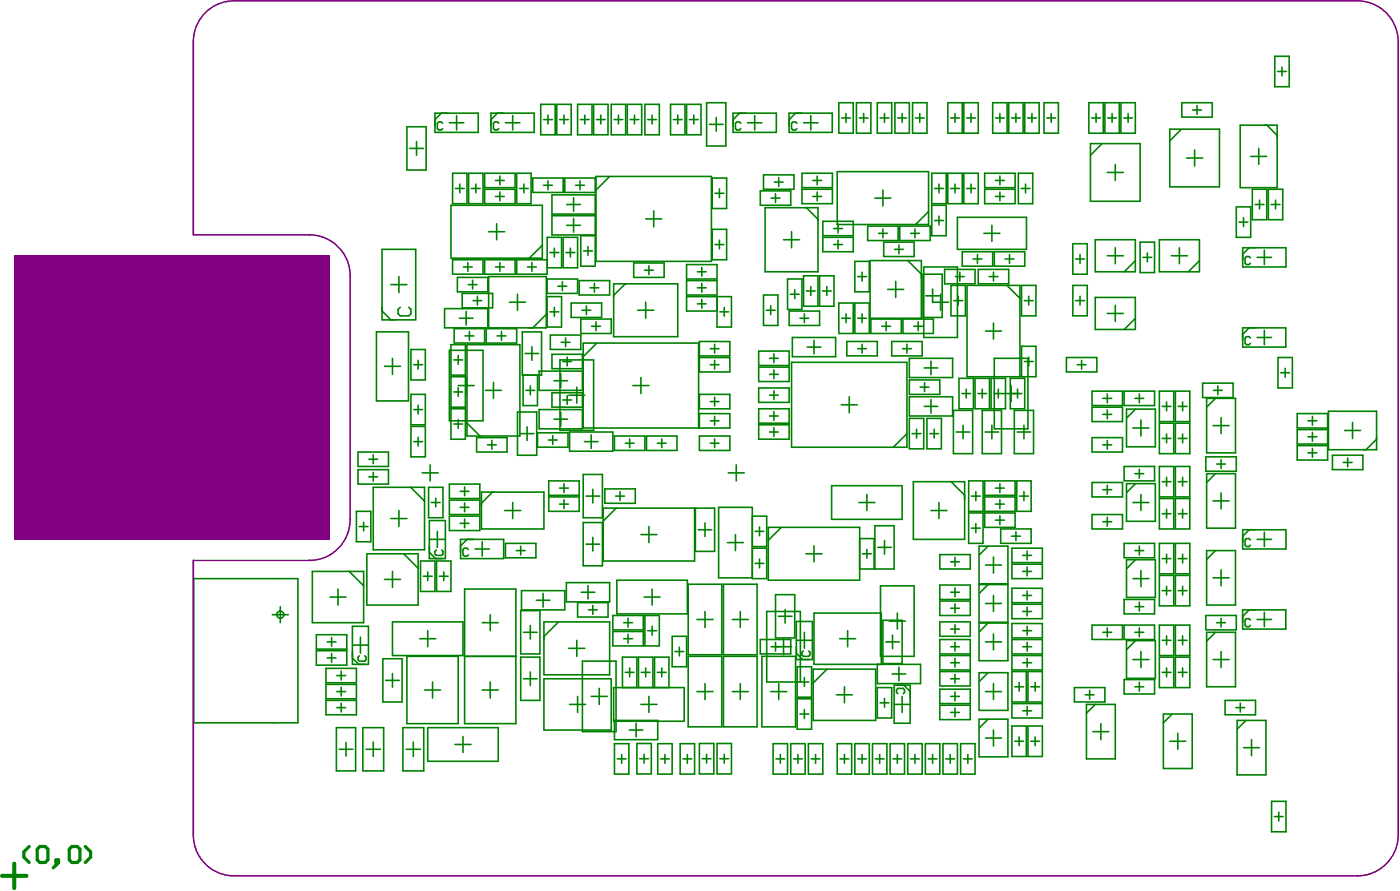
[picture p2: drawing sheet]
<svg xmlns="http://www.w3.org/2000/svg" width="291mm" height="185mm" viewBox="0 0 291 185" stroke-linecap="round" stroke-linejoin="round" font-family="sans-serif">
<g fill="none" stroke="#008000" stroke-width=".33">
<path d="M265 11.7h3v6.3h-3zM265.6 14.9h1.8M266.5 13.9v1.9M84.6 26.4h4v8.9h-4zM85.2 30.8h2.8M86.6 29.4v2.9M90.4 23.5h9v4h-9zM91.8 23.5l-1.4 1.4M92 25.6l-.2-.2h-.6l-.3 .2v1.1l.3 .3h.6l.2-.3M93.4 25.5h3M94.1 36h3v6.3h-3zM94.7 39.2h1.8"/>
<path d="M94.9 24v3M95.6 38.3v1.8M97.4 36h3v6.3h-3zM98 39.2h1.8M98.9 38.3v1.8M100.7 36h6.4v3h-6.4zM100.7 39.3l6.4 .1v2.9h-6.4zM102.1 23.5h8.9v4h-8.9zM103 37.5h1.8M103.4 23.5l-1.3 1.4M103.7 25.6l-.3-.2h-.5l-.3 .2v1.1l.3 .3h.5l.3-.3M103.9 36.6v1.8"/>
<path d="M103.9 39.9v1.9M105.1 25.5h3M106.6 24v3M107.4 36h3v6.3h-3zM108 39.2h1.8M108.9 38.3v1.8M110.7 37h6.4v3h-6.4zM112.4 21.7h3v6.3h-3zM113 24.9h1.8M113 38.5h1.8M113.9 23.9v1.9M113.9 37.6v1.8"/>
<path d="M115.7 21.7h3v6.3h-3zM116.3 24.9h1.9M117.2 23.9v1.9M117.4 37h6.3v3h-6.3zM119.7 38.5h1.8M120.1 21.7h3v6.3h-3zM120.6 37.6v1.8M120.7 24.9h1.8M121.6 23.9v1.9M123.4 21.7h3v6.3h-3zM124 24.9h1.8M124.9 23.9v1.9"/>
<path d="M126.6 36.7h-2.7v17.6h24v-17.6h-21.2l-2.8 2.8M127.1 21.7h3v6.3h-3zM127.7 24.9h1.8M128.6 23.9v1.9M130.4 21.7h3v6.3h-3zM131 24.9h1.8M131.9 23.9v1.9M134.1 21.7h3v6.3h-3zM134.6 24.9h1.9M135.6 23.9v1.9M139.4 21.7h3v6.3h-3zM140 24.9h1.8"/>
<path d="M140.9 23.9v1.9M142.7 21.7h3v6.3h-3zM143.3 24.9h1.8M144.2 23.9v1.9M146.9 21.4h4v8.9h-4zM147.5 25.9h2.8M148.1 37h3l-.1 6.3h-2.9zM148.9 24.4v2.9M149.6 39.3v1.8M152.4 23.5h9v4h-9zM153.7 23.5l-1.3 1.4M154 25.6l-.3-.2h-.5l-.3 .2v1.1l.3 .3h.5l.3-.3"/>
<path d="M155.4 25.5h3M156.9 24v3M158.1 39.7h6.3v3h-6.3zM158.7 36.3l6.4 .1v2.9h-6.4zM161 37.8h1.8M161.9 36.9v1.9M165.4 23.5l-1.3 1.4v2.6h8.9v-4h-9v2.7M165.7 25.6l-.3-.2h-.6l-.2 .2v1.1l.2 .3h.6l.3-.3M166.7 39.3h6.3v3h-6.3zM166.7 36h6.3v3h-6.3zM167.1 25.5h2.9M168.6 24v3"/>
<path d="M169 37.5h1.8M169.9 36.6v1.8M169.9 39.9v1.9M174 35.7h19v11h-19zM174.4 21.4h3v6.3h-3zM175 24.5h1.8M175.9 23.6v1.8M178 21.4h3v6.3h-3zM178.6 24.5h1.9M179.5 23.6v1.8M182.4 21.4h3v6.3h-3zM183 24.5h1.8"/>
<path d="M183.5 39.5v3.3M183.9 23.6v1.8M186 21.4h3v6.3h-3zM186.6 24.5h1.9M187.5 23.6v1.8M189.7 21.4h3v6.3h-3zM190.3 24.5h1.8M191.2 23.6v1.8M193.7 36h3v6.3h-3zM194.3 39.2h1.8M195.2 38.3v1.8M197 21.4h3v6.3h-3z"/>
<path d="M197 36h3v6.3h-3zM197.6 39.2h1.9M197.6 24.5h1.9M198.5 23.6v1.8M198.5 38.3v1.8M200.4 36h3v6.3h-3zM200.4 21.4h3v6.3h-3zM201 39.2h1.8M201 24.5h1.8M201.9 23.6v1.8M201.9 38.3v1.8M204.7 36h6.3v3h-6.3z"/>
<path d="M204.7 39.3h6.3v3h-6.3zM206.4 21.4h3v6.3h-3zM206.9 24.5h1.9M206.9 37.5h1.9M207.9 23.6v1.8M207.9 36.6v1.8M207.9 39.9v1.9M209.7 21.4h3v6.3h-3zM210.3 24.5h1.8M211.2 23.6v1.8M211.7 36h3v6.3h-3zM212.3 39.2h1.8"/>
<path d="M213 21.4h3v6.3h-3zM213.2 38.3v1.8M213.6 24.5h1.8M214.5 23.6v1.8M217 21.4h3v6.3h-3zM217.6 24.5h1.8M218.5 23.6v1.8M226.4 21.4h3v6.3h-3zM226.7 29.9h10.3v11.9h-10.3zM226.9 24.5h1.9M227.9 23.6v1.8M229 30l-2.3 2.3"/>
<path d="M229.7 21.4h3v6.3h-3zM230.2 35.8h3.3M230.3 24.5h1.8M231.2 23.6v1.8M231.9 34.2v3.3M233 21.4h3v6.3h-3zM233.6 24.5h1.8M234.5 23.6v1.8M243.2 26.9h10.3v11.9h-10.3zM245.5 27l-2.3 2.3M245.7 21.4h6.3v3l-6.3-.1zM246.7 32.8h3.3"/>
<path d="M247.9 22.9h1.9M248.3 31.2v3.3M248.8 21.9v1.9M257.8 26v13h7.7v-13h-7.7M260 32.5h3.3M260.3 39.3h3v6.4h-3zM261.7 30.8v3.4M263.4 26l2.1 2.1M263.7 39.3h3v6.4h-3zM79.4 51.8h7v14.7h-7zM81.3 59.2h3.3M82.9 57.5v3.3"/>
<path d="M93.8 42.7h18.9v11h-18.9zM94.1 54h6.3v3h-6.3zM95.1 57.7h6.3v3h-6.3zM96.3 55.5h1.9M97.3 54.6v1.8M97.3 59.2h1.9M98.2 58.2v1.9M100.7 54h6.4v3h-6.4zM101.6 57.5h12v10.7h-12zM101.6 48.2h3.3M103 40.8h1.8M103 55.5h1.8"/>
<path d="M103.2 46.5v3.3M103.9 54.6v1.8M109.7 55.5h1.8M110.6 54.6v1.8M112.7 51l-2.7 2.7M113.7 58h6.4v3h-6.4zM113.7 54h-6.3v3h6.3l.1-7.7h2.9v6.4h-3M114.3 52.5h1.9M114.7 40.5h9v4h-9zM114.7 44.8h9v4h-9zM115.2 51.6v1.8M116 59.5h1.8"/>
<path d="M116.9 58.6v1.8M117.1 49.3h3v6.4h-3zM117.7 52.5h1.8M117.8 42.5h2.9M117.8 46.8h2.9M118.6 51.6v1.8M119.2 41.1v2.8M119.2 45.4v2.9M120.4 58.3h6.3v3h-6.3zM120.7 49h3v6.3h-3zM121.3 52.2h1.9M122.2 51.2v1.9"/>
<path d="M122.7 59.8h1.8M123.6 58.9v1.8M127.6 59h13.3v11h-13.3zM130 59l-2.4 2.4M131.7 54.7h6.4v3h-6.4zM134 56.2h1.8M134.2 45.5h3.4M134.9 55.2v1.9M135.9 43.8v3.4M142.7 55h6.4v3h-6.4zM142.7 58.3h6.4v3h-6.4zM145 56.5h1.8"/>
<path d="M145 59.8h1.8M145.9 55.6v1.8M145.9 58.9v1.8M148.1 47.7h3v6.3h-3zM148.6 50.8h1.9M148.6 40.2h1.9M149.6 49.9v1.8M159.1 43.2h10.9v13.3h-10.9zM160.3 41.2h1.8M161.2 40.3v1.8M162.9 49.8h3.3M163.7 58h3v6.3h-3z"/>
<path d="M164.6 48.2v3.3M167 57.3h3.1l-.1 6.4h-2.9zM167.6 43.2l2.4 2.4M168.6 59.6v1.8M169 40.8h1.8M170.4 57.3h3v6.4h-3zM171 46h6.4v3h-6.4zM171 49.3h6.4v3h-6.4zM171.9 59.6v1.8M173.3 50.8h1.8M173.3 47.5h1.8M174.2 46.6v1.8"/>
<path d="M174.2 49.9v1.8M177.7 54.3h3v6.4h-3zM178.3 57.5h1.8M179.2 56.6v1.8M180.4 47h6.3v3h-6.3zM180.9 54.2h10.6v12h-10.6zM181.9 41.2h3.3M182.6 48.5h1.9M183.5 47.6v1.8M183.7 50.3h6.3v3h-6.3zM186 51.8h1.8M186.2 58.5v3.3"/>
<path d="M186.9 50.9v1.8M187 47h6.4v3h-6.4zM188.7 54.2l2.8 2.8M189.3 48.5h1.8M190.2 47.6v1.8M191.9 57h4v9h-4zM192 55.5h7v14.7h-7zM193 44l-2.7 2.7M193.7 42.7h3v6.3h-3zM194.3 45.8h1.8M195.2 44.9v1.9M196.4 56h6.3v3h-6.3z"/>
<path d="M197.7 59.3h3v6.4h-3zM198.6 57.5h1.9M199 45.2h14.4v6.6h-14.4zM199.5 56.6v1.8M200 52.3h6.4v3h-6.4zM201 59.3h11v19h-11zM202.3 53.8h1.8M203.2 52.9v1.8M203.4 56h6.3v3h-6.3zM204.5 48.5h3.4M205.6 57.5h1.8M206.2 46.8v3.4"/>
<path d="M206.5 56.6v1.8M206.7 52.3h6.3v3h-6.3zM206.9 40.8h1.9M208.9 53.8h1.9M209.3 59.3l2.7 2.7M209.9 52.9v1.8M212.4 59.3h3l-.1 6.4h-2.9zM223 50.7h3v6.3h-3zM223 59.3h3v6.4h-3zM223.6 53.8h1.8M224.5 52.9v1.8M227.7 49.8h8.3v6.7h-8.3z"/>
<path d="M230.2 53.2h3.3M231.9 51.5v3.3M236 54.2l-2.3 2.3M237 50.3h3v6.4h-3zM237.6 53.5h1.8M238.5 52.6v1.8M241 49.8h8.3v6.7h-8.3zM243.5 53.2h3.3M245.2 51.5v3.3M249.3 54.2l-2.3 2.3M257 43h3v6.3h-3zM257.6 46.2h1.8"/>
<path d="M258.3 51.5h9v4h-9zM258.5 45.3v1.8M259.7 51.5l-1.4 1.3M260 53.6l-.3-.3h-.6l-.3 .3v1.1l.3 .3h.6l.3-.3M260.9 42.5h1.9M261.3 53.5h3M261.8 41.6v1.8M262.8 52v3M264.3 42.5h1.8M265.2 41.6v1.8M78.3 69h6.6v14.3h-6.6zM79.4 64.6l1.9 1.9"/>
<path d="M79.9 76.1h3.4M81.6 74.5v3.3M83.2 63.9l-.4 .4v.9l.4 .5h1.8l.4-.5v-.9l-.4-.4M85.4 72.6h3v6.4h-3zM86 75.8h1.8M86.9 74.9v1.8M92.4 64.2h9v4h-9zM93.4 72.8h7v14.7h-7zM93.7 71.6h3.1l-.1 6.4h-2.9zM93.7 78.3h3.1l-.1 6.3h-2.9zM94.3 74.8h1.9M94.4 68.3h6.3v3h-6.3z"/>
<path d="M95.3 73.9v1.8M95.5 66.2h2.8M96.1 61h6.3v3h-6.3zM96.7 69.8h1.8M96.9 64.7v2.9M96.9 78.5v3.3M97.1 71.6h11v19h-11zM97.6 68.9v1.8M98.3 62.5h1.9M99.3 61.6v1.8M101.1 68.3h6.3v3h-6.3zM102.6 79.5v3.3"/>
<path d="M103.3 69.8h1.9M104.2 68.9v1.8M105.9 62.8h3.3M107.6 61.2v3.3M108.6 69h4v9h-4zM108.7 78v6.3h3v-6.3M109.2 73.5h2.8M110.6 72.1v2.8M112.1 77.1h9v4h-9zM113.6 65.3l-2.8 2.9M113.7 61.7h3v6.3h-3zM114.3 64.8h1.9"/>
<path d="M114.4 69.7l6.3-.1v3.1l-6.3-.1zM114.7 73.7l6.4-.1v3h-6.4zM115.2 79.1h2.8M115.2 63.9v1.8M116.4 74.8h7v14.7h-7zM116.6 77.7v2.9M116.7 71.2h1.8M117 75.1h1.8M117.6 70.2v1.9M117.9 74.2v1.9M118.7 63h6.4v3h-6.4zM120.7 66.3h6.4v3h-6.4z"/>
<path d="M121 64.5h1.8M121.9 63.6v1.8M123 67.8h1.8M123.9 71.3h-2.7v17.7h24v-17.7h-21.1l-2.9 2.8M123.9 66.9v1.8M132.6 64.5h3.3M133.2 78.5v3.3M134.2 62.8v3.4M145 63.2h1.8M145.4 71h6.3v3h-6.3zM145.4 74.3h6.3v3h-6.3zM145.9 62.2v1.9"/>
<path d="M147.6 75.8h1.9M147.6 72.5h1.9M148.6 71.6v1.8M148.6 74.9v1.8M149.1 61.7h-6.4v3h6.4M149.1 61.7h3v6.3h-3zM149.6 64.8h1.9M150.6 63.9v1.8M157.7 73h6.4v3h-6.4zM157.7 76.3h6.4v3h-6.4zM158.7 61.3h3v6.4h-3zM159.3 64.5h1.8"/>
<path d="M160 77.8h1.8M160 74.5h1.8M160.2 63.6v1.8M160.9 73.6v1.8M160.9 76.9v1.8M164.1 64.7h6.3v3h-6.3zM164.3 61.2h1.8M164.7 70.2h9v3.9h-9zM165.2 60.2v1.9M166.3 66.2h1.8M167.2 65.2v1.9M167.6 60.5h1.9"/>
<path d="M167.8 72.1h2.8M169.2 70.7v2.9M171 60.5h1.8M174.4 63h3v6.3h-3zM175 66.2h1.8M175.9 65.2v1.9M176 71h6.4v3h-6.4zM177.7 63h3v6.3h-3zM178.3 66.2h1.8M178.3 72.5h1.8M179.2 65.2v1.9M179.2 71.6v1.8"/>
<path d="M181 66.3h6.4v3h-6.4zM183.3 67.8h1.8M184.2 66.9v1.8M184.5 60.2h3.4M185.4 71h6.3v3h-6.3zM187.6 72.5h1.9M187.7 66.3h6.3v3h-6.3zM188.5 71.6v1.8M189 79h6.4v3h-6.4zM189 74.5h9v4h-9zM190 67.8h1.8M190.9 66.9v1.8"/>
<path d="M192.1 76.5h2.9M192.2 79.6v1.8M192.5 61.5h2.8M193.5 75.1v2.8M193.9 62.8h3.3M193.9 60.1v2.8M195.5 61.2v3.3M198.3 62.5h1.8M199.2 61.6v1.8M199.4 78.6h3v6.4h-3zM202.7 78.6h3v6.4h-3zM204.9 68.8h3.3"/>
<path d="M206 78.6h3v6.4h-3zM206.5 67.2v3.3M206.7 74.5h7v14.6h-7zM210 78.6h3v6.4h-3zM212.4 72h3v6.3h-3zM212.9 62.5h1.9M212.9 75.1h1.9M213.9 61.6v1.8M213.9 74.2v1.9M221.7 74.3h6.3v3h-6.3zM223.6 62.5h1.8M223.9 75.8h1.9"/>
<path d="M224.5 61.6v1.8M224.9 74.9v1.8M227.7 61.8h8.3v6.7h-8.3zM230.2 65.2h3.3M231.9 63.5v3.3M236 66.2l-2.3 2.3M250 79.6h6.3v3h-6.3zM259.7 68.2l-1.4 1.3v2.6h9v-3.9h-9v2.6M260 70.3l-.3-.3h-.6l-.3 .3v1.1l.3 .2h.6l.3-.2M261.3 70.2h3M262.8 68.7v2.9M265.7 74.3h3v6.3h-3z"/>
<path d="M266.3 77.5h1.8M267.2 76.6v1.8M74.4 94h6.4v3h-6.4zM74.4 97.6h6.4v3h-6.4zM76.7 95.5h1.8M76.7 99.1h1.8M77.6 94.5v1.9M77.6 98.2v1.8M85.4 82h3v6.3h-3zM85.4 88.6h3v6.4h-3zM86 85.1h1.8M86 91.8h1.8"/>
<path d="M86.9 84.2v1.9M86.9 90.9v1.8M87.8 98.3h3.3M89.4 96.6v3.4M93.7 85h3.1l-.1 6.3h-2.9zM94.3 88.1h1.9M94.3 81.5h1.9M95.3 80.1h3.3M95.3 80.6v1.8M95.3 87.2v1.9M97.1 87.9l2.7 2.7M99.1 91h6.3v3h-6.3z"/>
<path d="M100.9 81.1h3.3M101.3 92.5h1.9M102.2 91.6v1.8M107.6 85.6h4v9h-4zM108.2 90.1h2.8M109.3 81.1h1.9M109.6 88.7v2.9M110.2 80.2v1.9M111.7 90h6.4v3h-6.4zM112.1 85.1h9v4h-9zM114 91.5h1.8M114.1 100h6.3v3h-6.3z"/>
<path d="M114.7 81.6h6.4v3h-6.4zM114.9 90.6v1.8M115.2 87.1h2.8M116.6 85.7v2.9M117 83.1h1.8M117.9 82.2v1.9M118.2 82.1h3.4M118.4 89.8h9v4h-9zM119.9 80.5v3.3M121.2 98.6h4v9h-4zM121.5 91.8h2.8M122.9 90.4v2.8"/>
<path d="M127.7 90.6h6.4v3h-6.4zM130 92.1h1.8M130.9 91.2v1.8M131.6 80.1h3.3M134.4 90.6h6.3v3h-6.3zM136.6 92.1h1.9M137.6 91.2v1.8M145.4 86h6.3v3h-6.3zM145.4 90.6h6.3v3h-6.3zM145.4 82h6.3v3h-6.3zM147.6 83.5h1.9M147.6 92.1h1.9"/>
<path d="M147.6 87.5h1.9M148.6 82.6v1.8M148.6 86.6v1.8M148.6 91.2v1.8M151.4 98.3h3.3M153.1 96.6v3.4M157.7 85h6.4v3h-6.4zM157.7 80.6h6.4v3h-6.4zM157.7 88.3h6.4v3h-6.4zM160 82.1h1.8M160 89.8h1.8M160 86.5h1.8"/>
<path d="M160.9 81.2v1.9M160.9 85.6v1.8M160.9 88.9v1.8M174.9 84.1h3.3M176.5 82.5v3.3M188.5 90.1l-2.8 2.9h-21.1v-17.7h23.9v17.7h-2.6M189 87h3v6.3h-3zM189 82.5h9v4h-9zM189.6 90.1h1.9M190.5 89.2v1.9M191.3 80.5h1.8M192.1 84.5h2.9"/>
<path d="M192.7 87h3v6.3h-3zM193.3 90.1h1.8M193.5 83.1v2.8M194.2 89.2v1.9M198.2 85.3h4v9h-4zM198.8 89.8h2.8M200 81.8h1.8M200.2 88.4v2.8M200.9 80.9v1.8M201.4 100h3v6.3h-3zM203.3 81.8h1.8M204.2 85.3h4v9h-4z"/>
<path d="M204.2 80.9v1.8M204.7 100h6.3v3h-6.3zM204.8 89.8h2.8M206.2 88.4v2.8M206.6 81.8h1.8M207.5 80.9v1.8M208.5 81.8h3.9M210.2 80.1v3.4M210.9 85.3h4v9h-4zM211.4 100h3v6.3h-3zM211.4 89.8h2.9M211.5 80.9v1.8"/>
<path d="M212.9 88.4v2.8M227 84.6h6.4v3h-6.4zM227 81.3h6.4v3h-6.4zM227 91h6.4v3h-6.4zM229.3 82.8h1.8M229.3 92.5h1.8M229.3 86.1h1.8M230.2 81.9v1.8M230.2 85.2v1.9M230.2 91.6v1.8M233.7 97h6.3v3l-6.3-.1zM233.7 81.3h6.3v3h-6.3z"/>
<path d="M234.2 85h6v7.9h-6zM235.5 89h3.4M235.9 98.5h1.9M235.9 82.8h1.9M236.1 85l-1.9 1.9M236.9 81.9v1.8M236.9 97.5v1.9M237.2 87.3v3.3M241 81.3h3v6.3h-3zM241 88h3v6.3h-3zM241 97h3v6.3h-3zM241.6 91.1h1.8"/>
<path d="M241.6 84.5h1.8M242.5 83.6v1.8M242.5 90.2v1.8M242.5 99.2v1.8M244.3 97h3v6.3h-3zM244.3 88h3v6.3h-3zM244.3 81.3h3v6.3h-3zM244.9 91.1h1.9M244.9 84.5h1.9M245.8 83.6v1.8M245.8 90.2v1.8M245.8 99.2v1.8"/>
<path d="M250.7 95h6.3v3l-6.3-.1zM250.8 82.8h6v11.3h-6zM250.8 98.5h6v11.3h-6zM252.2 88.5h3.3M252.3 81.1h1.8M252.7 98.5l-1.9 1.8M252.7 82.8l-1.9 1.8M252.9 96.5h1.9M253.2 80.2v1.9M253.8 86.8v3.3M253.8 95.5v1.9M269.7 86h6.3v3h-6.3z"/>
<path d="M269.7 89.3h6.3v3h-6.3zM269.7 92.6h6.3v3h-6.3zM271.9 94.1h1.9M271.9 90.8h1.9M271.9 87.5h1.9M272.8 86.6v1.8M272.8 89.9v1.8M272.8 93.2v1.8M276.2 85.5h10v8h-10zM277 94.6h6.3v3h-6.3zM279.2 96.1h1.9M279.5 89.5h3.3"/>
<path d="M280.2 95.2v1.8M281.2 87.8v3.3M286.2 91.3l-2.2 2.2M64.9 118.8h10.7v10.6h-10.7zM72.6 118.8l3 3M74.1 106.3h3v6.3h-3zM74.7 109.5h1.8M75.6 108.5v1.9M76.3 115.1h10.6v10.7h-10.6zM77.6 101.3h10.7v13h-10.7zM81.3 107.8h3.3M81.6 118.8v3.3"/>
<path d="M82.9 106.1v3.4M83.9 115.1l3 3M85.4 101.3l2.9 2.9M87.4 116.6h3v6.3h-3zM88 119.8h1.8M88.9 118.9v1.8M89.1 101.3h3v6.3h-3zM89.3 112.1h3.3M89.3 108.2h3.3v7.9h-3.3zM89.3 114.8l1.3 1.3M89.7 104.5h1.8M90.6 103.5v1.9"/>
<path d="M90.7 114.3l-.3 .3v.6l.3 .2h1.1l.3-.2v-.6l-.3-.3M90.7 116.6h3.1l-.1 6.3h-2.9zM90.9 110.5v3.3M91.3 119.8h1.9M92.3 118.9v1.8M93.4 100.6h6.3v3h-6.3zM93.4 104h6.3v3h-6.3zM93.4 107.3h6.3v3h-6.3zM95.7 102.1h1.8M95.7 105.5h1.8M95.7 108.8h1.8M95.7 112.1h9v4h-8.9z"/>
<path d="M96.6 101.2v1.8M96.6 104.5v1.9M96.6 107.9v1.8M97.1 112.1l-1.3 1.4M97.4 114.2l-.3-.3h-.6l-.2 .3v1.1l.2 .3h.6l.3-.3M98.8 114.1h2.9M100.1 102.3h13v7.7h-13zM100.2 112.6v3M102.4 102.3l-2.3 2.3M104.9 106.1h3.3M105.1 112.9h6.3v3h-6.3zM106.6 104.5v3.3"/>
<path d="M107.3 114.4h1.9M108.2 113.5v1.9M114.1 103.3h6.3v3h-6.3zM116.3 104.8h1.9M116.3 101.5h1.9M117.2 100.5v1.9M117.2 103.9v1.8M121.2 108.6h4v9h-4zM121.8 103.1h2.9M121.8 113.1h2.9M123.2 101.7v2.8M123.2 111.7v2.8"/>
<path d="M125.4 105.6h19v11h-19zM125.7 101.6h6.4v3h-6.4zM128 103.1h1.8M128.1 105.6l-2.7 2.7M128.9 102.2v1.8M133.2 111.1h3.4M134.9 109.5v3.3M144.6 105.6h4v9h-4zM145.1 110.1h2.9M146.6 108.7v2.8M151.2 112.8h3.4M152.9 111.1v3.3"/>
<path d="M156.4 113.9h3v6.4h-3v-14.8h-7v14.6h7M156.4 107.3h3v6.3h-3M157 110.5h1.8M157 117.1h1.8M157.9 109.5v1.9M157.9 116.2v1.8M159.7 109.6h19v11h-19zM162.4 109.6l-2.7 2.7M167.6 115.1h3.3M169.2 113.4v3.4M172.9 101h14.6v7h-14.6zM178.5 104.5h3.4"/>
<path d="M178.7 112h3v6.3h-3M179.3 115.1h1.8M180.2 102.8v3.3M180.2 114.2v1.8M181.9 109.3h4v9h-4zM182.5 113.8h2.8M183.9 112.4v2.8M189.9 100.1h10.6v12h-10.6zM193.5 106.1h3.4M195.2 104.5v3.3M195.4 115.3h6.3v3h-6.3zM197.6 116.8h1.9"/>
<path d="M197.7 100.1l2.8 2.8M198.5 115.9v1.8M201.4 106.6h3v6.3h-3zM202 109.8h1.8M202 103.1h1.8M202.9 102.2v1.8M202.9 108.9v1.8M203.5 113.5h6v7.9h-6zM204.7 106.6h6.3v3h-6.3zM204.7 103.3h6.3v3h-6.3zM204.9 117.4h3.3M205.4 113.5l-1.8 1.9"/>
<path d="M206.5 115.8v3.3M206.9 104.8h1.9M206.9 101.5h1.9M206.9 108.1h1.9M207.9 100.5v1.9M207.9 103.9v1.8M207.9 107.2v1.8M208 110l6.4-.1v3.1l-6.4-.1zM210.3 111.5h1.8M210.4 117.3h6.3v3h-6.3zM210.4 113.9h6.3v3h-6.3zM211.2 110.5v1.9"/>
<path d="M211.9 103.1h1.9M212.6 118.8h1.8M212.6 115.4h1.8M212.9 102.2v1.8M213.5 114.5v1.9M213.5 117.9v1.8M227 107h6.4v3h-6.4zM227 100.3h6.4v3h-6.4zM229.3 108.5h1.8M229.3 101.8h1.8M230.2 100.9v1.8M230.2 107.5v1.9"/>
<path d="M233.7 113l6.3-.1v3.1l-6.3-.1zM234.2 100.5h6v7.9h-6zM234.2 116.4h6v7.8h-6zM235.5 104.5h3.4M235.9 114.4h1.9M236.1 116.3l-1.9 1.9M236.1 100.5l-1.9 1.9M236.9 113.5v1.9M237.2 102.8v3.3M237.2 118.6v3.3M241 103.6h3v6.4h-3zM241 112.9h3v6.4h-3z"/>
<path d="M241 119.6h3v6.3h-3zM241.6 100.1h1.8M241.6 116.1h1.8M241.6 106.8h1.8M242.5 105.9v1.8M242.5 115.2v1.8M244.3 103.6h3v6.4h-3zM244.3 112.9h3v6.4h-3zM244.3 119.6h3v6.3h-3zM244.9 100.1h1.9M244.9 116.1h1.9M244.9 106.8h1.9"/>
<path d="M245.8 105.9v1.8M245.8 115.2v1.8M250.8 114.4h6v11.4h-6zM252.2 104.1h3.3M252.7 114.4l-1.9 1.9M253.8 102.5v3.3M253.8 118.4v3.4M258.3 110.1h9v4h-9zM259.7 110.1l-1.4 1.4M260 112.2l-.3-.2h-.6l-.3 .2v1.1l.3 .3h.6l.3-.3M261.3 112.1h3M262.8 110.6v3"/>
<path d="M40.3 120.3h21.6v30h-21.6zM56.6 127.8h3.3M58.3 126.1v3.3M65.8 131.9h6.3v3h-6.3zM65.8 135.3h6.3v3h-6.3zM67.8 138.9h6.3v3h-6.3zM68 133.4h1.8M68 136.8h1.8M68.6 124.1h3.3M68.9 132.5v1.8M68.9 135.8v1.9M70.3 122.4v3.4"/>
<path d="M70.9 139.5v1.8M73.3 130.2h3.3v7.9h-3.3zM73.3 134.1h3.3M73.3 136.8l1.3 1.3M74.7 136.3l-.3 .3v.6l.3 .2h1.1l.3-.2v-.6l-.3-.3M74.9 132.4v3.4M79.6 136.9h4v9h-4zM79.9 120.4h3.4M81.6 129.3h14.7v7h-14.7zM84.6 136.4h10.7v14h-10.7zM87.3 132.8h3.3M88.9 131.1v3.3"/>
<path d="M96.6 122.4h10.6v28h-10.6zM96.6 136.4h10.6M100.2 129.4h3.4M101.9 127.8v3.3M108.2 126.9h4v9h-4zM108.2 136.6h4v9h-4zM108.4 122.8h9v4h-9zM108.8 131.4h2.9M110.2 130v2.9M110.2 139.7v2.8M111.5 124.8h2.8M112.9 123.4v2.8"/>
<path d="M113.1 129.3h13.6v11h-13.6zM116.1 129.3l-3 3M117.7 121.1h9v4h-9zM118.2 134.8h3.4M119.9 133.1v3.3M120.1 125.3h6.3v3h-6.3zM120.8 123.1h2.9M121.1 137.4h7v14.7h-7zM122.2 121.7v2.8M122.3 126.8h1.9M123.2 125.9v1.8M127.4 127.9h6.3v3h-6.3z"/>
<path d="M127.4 131.3h6.3v3h-6.3zM128.2 120.6h14.7v7h-14.7zM129.7 129.4h1.8M129.7 132.8h1.8M130 139.8h1.8M130.6 128.5v1.9M130.6 131.9v1.8M130.9 138.8v1.9M133.3 139.8h1.8M133.9 124.1h3.3M134.1 127.9h3v6.4h-3zM134.2 138.8v1.9"/>
<path d="M134.6 131.1h1.9M135.6 122.4v3.4M135.6 130.2v1.8M136.6 139.8h1.9M137.6 138.8v1.9M139.7 132.3h3v6.3h-3zM140.3 135.4h1.8M141.2 134.5v1.8M143.1 136.4h7v14.7h-7zM143.1 121.4h7v14.7h-7zM144.9 128.8h3.3M146.6 127.1v3.3"/>
<path d="M150.4 136.4h7v14.7h-7zM150.4 121.4h7v14.7h-7zM152.2 128.8h3.4M153.9 127.1v3.3M158.1 132.9h6.3v3h-6.3zM158.4 136.4h7v14.7h-7zM160.3 134.4h4.3M161.2 123.6h4v9h-4zM161.2 133.5v1.8M161.8 128.1h2.8M162.9 132.8v3.3M163.2 126.7v2.8"/>
<path d="M165.6 129.2h3.3v7.9h-3.3zM165.6 133.1h3.3M165.6 135.8l1.3 1.3M165.7 138.6h3v6.3h-3zM167 135.3l-.3 .3v.6l.3 .2h1.1l.3-.2v-.6l-.3-.3M167.2 131.4v3.4M169.1 139.1h12.9v10.7h-12.9zM171.9 139.1l-2.8 2.9M174.5 132.8h3.4M176.2 131.1v3.3M182.4 138.1v4h9v-4h-22.2v-10.7h14v10.7M183 121.8h7v14.6h-7z"/>
<path d="M183.5 128.9h4v9h-4zM184.1 133.4h2.9M184.9 129.1h3.3M185.5 132v2.8M186.5 127.4v3.4M186.9 138.7v2.8M195.4 129.3h6.3v3h-6.3zM195.4 139.6h6.3v3h-6.3zM195.4 132.9h6.3v3h-6.3zM195.4 124.9h6.3v3h-6.3zM195.4 121.6h6.3v3h-6.3zM195.4 136.3h6.3v3h-6.3z"/>
<path d="M197.6 134.4h1.9M197.6 126.4h1.9M197.6 137.8h1.9M197.6 123.1h1.9M197.6 130.8h1.9M198.5 122.2v1.8M198.5 125.5v1.9M198.5 129.9v1.8M198.5 133.5v1.8M198.5 136.8v1.9M203.5 121.5h6v7.8h-6zM203.5 129.5h6v7.8h-6z"/>
<path d="M203.5 139.8h6v7.9h-6zM204.9 125.4h3.3M204.9 133.4h3.3M205.4 121.5l-1.8 1.8M205.4 139.8l-1.8 1.9M205.4 129.5l-1.8 1.8M206.5 123.8v3.3M206.5 131.8v3.3M210.4 122.3h6.3v3h-6.3zM210.4 125.6h6.3v3h-6.3zM210.4 129.6h6.3v3h-6.3zM210.4 132.9h6.3v3h-6.3z"/>
<path d="M210.4 136.3h6.3v3h-6.3zM210.4 139.6h3v6.3h-3zM212.6 127.1h1.8M212.6 134.4h1.8M212.6 131.1h1.8M212.6 137.8h1.8M212.6 123.8h1.8M213.5 122.9v1.8M213.5 126.2v1.8M213.5 130.2v1.8M213.5 133.5v1.8M213.5 136.8v1.9"/>
<path d="M213.7 139.6h3v6.3h-3zM227 129.9h6.4v3h-6.4zM229.3 131.4h1.8M230.2 130.5v1.9M233.7 124.6h6.3v3h-6.3zM233.7 129.9h6.3v3h-6.3zM234.2 133.2h6v7.8h-6zM235.5 120.3h3.4M235.5 137.1h3.4M235.9 131.4h1.9M235.9 126.1h1.9M236.1 133.2l-1.9 1.8"/>
<path d="M236.9 125.2v1.8M236.9 130.5v1.9M237.2 135.4v3.4M241 129.9h3v6.4h-3zM241 136.6h3v6.3h-3zM241.6 139.8h1.8M241.6 133.1h1.8M241.6 122.8h1.8M242.5 121.9v1.8M242.5 132.2v1.8M242.5 138.8v1.9M244.3 136.6h3v6.3h-3z"/>
<path d="M244.3 129.9h3v6.4h-3zM244.9 139.8h1.9M244.9 133.1h1.9M244.9 122.8h1.9M245.8 121.9v1.8M245.8 132.2v1.8M245.8 138.8v1.9M250.7 127.9h6.3v3h-6.3zM250.8 131.4h6v11.4h-6zM252.2 120.1h3.3M252.2 137.1h3.3M252.7 131.4l-1.9 1.9"/>
<path d="M252.9 129.4h1.9M253.8 128.5v1.9M253.8 135.4v3.4M259.7 126.8l-1.4 1.3v2.7h9v-4h-9v2.6M260 128.9l-.3-.3h-.6l-.3 .3v1.1l.3 .3h.6l.3-.3M261.3 128.8h3M262.8 127.3v3M67.8 142.3h6.3v3h-6.3zM67.8 145.6h6.3v3h-6.3zM69.9 151.3h4v8.9h-4zM70 143.8h1.8M70 140.4h1.8"/>
<path d="M70 147.1h1.8M70.5 155.7h2.8M70.9 142.8v1.9M70.9 146.2v1.8M71.9 154.3v2.9M75.4 151.3h4.4v8.9h-4.4zM76.1 155.7h3M77.6 154.2v3M80.2 141.4h2.8M81.6 140v2.8M83.8 151.3h4.3v8.9h-4.3zM84.4 155.7h3"/>
<path d="M85.9 154.2v3M88.3 143.4h3.3M88.9 151.3h14.7v6.9h-14.7zM89.9 141.8v3.3M94.6 154.7h3.3M96.3 153.1v3.3M100.2 143.4h3.4M101.9 141.8v3.3M108.8 141.1h2.9M113.1 141.1h14v10.7h-14zM118.4 146.4h3.3M120.1 144.8v3.3"/>
<path d="M122.9 144.8h3.3M124.6 143.1v3.3M127.6 142.9h14.6v7h-14.6zM127.7 149.8h9v3.9h-9zM127.7 154.6h3v6.3h-3zM128.3 157.7h1.9M129.2 156.8v1.9M129.4 142.9v-6.3h3v6.3M130.8 151.8h2.9M132.2 150.3v2.9M132.4 154.5h3v6.4h-3zM132.7 142.9v-6.3h3v6.3"/>
<path d="M133 157.7h1.8M133.2 146.4h3.4M133.9 156.8v1.8M134.9 144.8v3.3M136.1 142.9v-6.3h3v6.3M136.7 154.6h3v6.3h-3zM137.3 157.7h1.8M138.2 156.8v1.9M141.4 154.6h3v6.3h-3zM142 157.7h1.8M142.9 156.8v1.9M144.9 143.8h3.3"/>
<path d="M145.4 154.5h3v6.4h-3zM146 157.7h1.8M146.6 142.1v3.3M146.9 156.8v1.8M149.1 154.5h3v6.4h-3zM149.6 157.7h1.9M150.6 156.8v1.8M152.2 143.8h3.4M153.9 142.1v3.3M160.2 143.8h3.4M160.7 154.6h3v6.3h-3zM161.3 157.7h1.8"/>
<path d="M161.9 142.1v3.3M162.2 156.8v1.9M164.4 154.6h3v6.3h-3zM165 157.7h1.8M165.7 145.3h3v6.3h-3zM165.9 156.8v1.9M166.3 148.4h1.8M166.4 141.8v-14.7h-7v14.7h8.7M167.2 140.8v1.9M167.2 147.5v1.8M168.1 154.6h2.9v6.3h-2.9zM168.6 157.7h1.9"/>
<path d="M169.5 156.8v1.9M173.9 144.4h3.3M174 154.6h3v6.3h-3zM174.6 157.7h1.9M175.5 142.8v3.3M175.5 156.8v1.9M177.7 154.6h3v6.3h-3zM178.3 157.7h1.8M179.2 156.8v1.9M181.4 154.6h3v6.3h-3zM182 157.7h1.8M182.4 142.9h3v6.4h-3z"/>
<path d="M182.9 156.8v1.9M183 146.1h1.8M183.9 145.2v1.8M185 154.6h3v6.3h-3zM185.5 140.1h2.8M185.6 157.7h1.9M185.9 146.4h3.3M185.9 142.4h3.3v7.9h-3.3zM186.5 156.8v1.9M186.7 144.2l-.3-.3v-.5l.3-.3h1.1l.2 .3v.5l-.2 .3M187.5 144.8v3.3M187.9 142.4l1.3 1.3"/>
<path d="M188.7 154.6h3v6.3h-3zM189.3 157.7h1.8M190.2 156.8v1.9M192.4 154.6h3v6.3h-3zM193 157.7h1.8M193.9 156.8v1.9M195.4 143.3h6.3v3l-6.3-.1zM195.4 146.6h6.3v3h-6.3zM196 154.6h3v6.3h-3zM196.6 157.7h1.9M197.5 156.8v1.9M197.6 148.1h1.9"/>
<path d="M197.6 141.1h1.9M197.6 144.8h1.9M198.5 140.2v1.8M198.5 143.8v1.9M198.5 147.2v1.8M199.7 154.6h3v6.3h-3zM200.3 157.7h1.8M201.2 156.8v1.9M203.5 149.5h6v7.8h-6zM204.9 153.4h3.3M204.9 143.8h3.3M205.4 149.5l-1.8 1.8"/>
<path d="M206.5 142.1v3.3M206.5 151.8v3.3M210.4 146.3h6.3v3l-6.3-.1zM210.4 150.9h3v6.3h-3zM210.9 154.1h1.9M210.9 142.8h1.9M211.9 141.8v1.9M211.9 153.2v1.8M212.6 147.8h1.8M213.5 146.8v1.9M213.7 150.9h3v6.3h-3zM214.3 154.1h1.8"/>
<path d="M214.3 142.8h1.8M215.2 141.8v1.9M215.2 153.2v1.8M223.4 142.9h6.3v3h-6.3zM225.6 144.4h1.8M225.9 146.4h6v11.3h-6zM226.5 143.5v1.8M227.2 152.1h3.3M227.7 146.4l-1.8 1.9M228.9 150.4v3.3M233.7 141.3h6.3v3h-6.3zM235.9 142.8h1.9"/>
<path d="M236.9 141.8v1.9M241.8 148.4h6v11.3h-6zM243.2 154.1h3.3M243.7 148.4l-1.9 1.9M244.8 152.4v3.3M254.7 145.6h6.3v3h-6.3zM256.9 147.1h1.9M257.2 149.8h6v11.3h-6zM257.8 146.2v1.8M258.5 155.4h3.3M259 149.8l-1.8 1.8M260.2 153.7v3.4"/>
<path d="M264.4 166.6h2.9v6.3h-3zM264.9 169.7h1.9M265.8 168.8v1.9"/>
<circle cx="58.3" cy="127.8" r=".74"/>
</g>
<path d="M3 179.5v5.1M.4 182.1h5.1" fill="none" stroke="#008000" stroke-width=".85"/>
<path d="M6.1 176l-1.1 1.1v1.1l1.1 1.1M7.7 176.5l.6-.5h1.1l.6 .5v2.2l-.6 .6h-1.1l-.6-.6zM11.6 178.7h.6v.6h-.6zM12.2 179.3l-1.1 1.1M14.4 176.5l.6-.5h1.1l.5 .5v2.2l-.5 .6h-1.1l-.6-.6zM17.7 176l1.1 1.1v1.1l-1.1 1.1" fill="none" stroke="#008000" stroke-width=".67"/>
<path d="M3 53h65.5v59.3h-65.5z" fill="#800080"/>
<path d="M42.7 2.7a8.4 8.4 0 0 1 6-2.5h233.4a8.5 8.5 0 0 1 8.6 8.5v164.9a8.5 8.5 0 0 1-8.5 8.5h-233.5a8.5 8.5 0 0 1-8.5-8.5v-57.1h24.1a8.5 8.5 0 0 0 8.5-8.5v-50.7a8.5 8.5 0 0 0-8.5-8.5h-24.1v-40.2a8.4 8.4 0 0 1 2.5-5.9z" fill="none" stroke="#800080" stroke-width=".33"/>
</svg>
